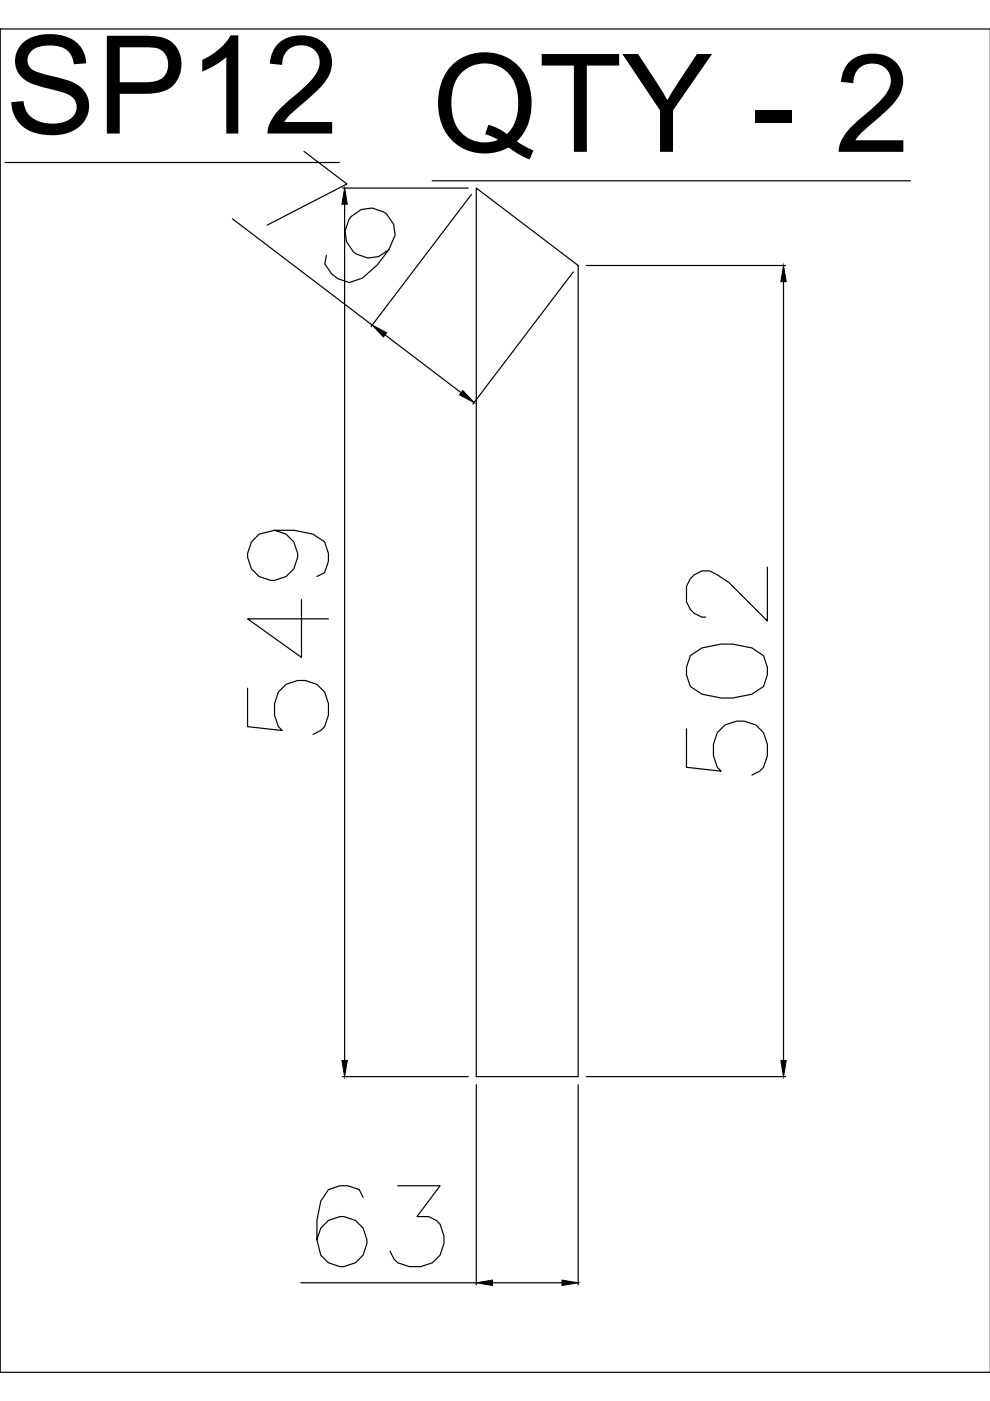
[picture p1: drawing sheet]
<svg xmlns="http://www.w3.org/2000/svg" width="210mm" height="297mm" viewBox="0 0 210 297" stroke-linecap="round" stroke-linejoin="round" font-family="sans-serif">
<defs><g id="words">
<text font-size="29" x="1.1" y="28.3">SP12 QTY - 2</text>
</g></defs>
<!-- layer: 0 -->
<g fill="none" stroke="#000" stroke-width=".25">
<path d="M0 6.1h.1M0 6.1v284.9h210M0 6.1v284.9M0 6.1h210M1.1 34.5h70.9M64.5 32.1l9.1 6.9-16.9 8.7M72.6 39.9h26.7M91.6 38.3h101.4M101 39.9l21.6 16.4v172h-21.6zM49.3 46.4l29.6 22.5M73.1 43.3v181.5M82.4 52.9l-2.1 1.5-2.3 .3-2.4-.8-.7-.5-1.4-2.1a5.3 5.3 0 0 1 4.2-7.2 5.3 5.3 0 0 1 6.1 5.8l-1.4 3-2.4 3.3-3.1 2.7-2.8 1-2.5-.8-1.3-1-1.4-2.1 .3-1.8"/>
<path d="M99.9 41.2l-21.2 28.1M121.5 57.7l-21.2 28M124.3 56.3h42.2M166.1 59.7v165.1M81.6 71l16.2 12.3M58.2 112.4a5.3 5.3 0 0 1 4.9 5.7l-.8 2.5-1.6 1.6-2.5 .8h-.8l-2.5-.8-1.6-1.6-.8-2.5v-.8l.8-2.4 1.6-1.7 3.3-.8h4.1l4.1 .8 2.4 1.7 .8 2.4v1.7l-.8 2.4-1.6 .8M63.9 127.1v12.3l-11.4-8.2h17.1M146.4 139l2.4-1.6 4.1-.8h2.5l4 .8 2.5 1.6 .8 2.5v1.6l-.8 2.4-2.5 1.7-4 .8h-2.5l-4.1-.8-2.4-1.7-.8-2.4v-1.6zM162.7 120.2v11.5l-8.2-8.2-2.4-1.6a4.1 4.1 0 0 0-6.5 2.4v3.3a4.2 4.2 0 0 0 4 3.2M52.5 145.9v8.2l7.3 .8-.8-.8-.8-2.5v-2.4a5.5 5.5 0 0 1 6.5-4.9l2.5 .8 1.6 1.6 .8 2.5v2.4l-.8 2.5-.8 .8-1.6 .8M145.6 154.5v8.2l7.3 .8-.8-.8-.8-2.5v-2.4a5.5 5.5 0 0 1 6.5-4.9l2.5 .8 1.6 1.6 .8 2.5v2.4l-.8 2.5-.8 .8-1.7 .8M72.6 228.3h26.7"/>
<path d="M101 230v42.4M122.6 230v42.4M124.3 228.3h42.2M77 253.9l-.8-1.7-2.5-.8h-1.6l-2.5 .8-1.6 2.5-.8 4v4.1l.8 3.3a5.3 5.3 0 0 0 9 0l.8-2.5a5.3 5.3 0 0 0-4.9-5.7 5.3 5.3 0 0 0-5.7 4.9M84.3 251.4h9l-4.9 6.5h2.5l1.6 .8 .8 .9a6.2 6.2 0 0 1-1.6 8.1l-2.5 .8h-2.4l-2.5-.8-.8-.8-.8-1.6M63.8 272h37.2M104.4 272h14.8"/>
</g>
<path d="M73.1 39.9l.5 3.4h-1.1zM166.1 56.3l.6 3.4h-1.1zM78.9 68.9l3.1 1.6-.7 1zM98.1 82.8l2.4 2.5-3.1-1.6zM72.5 224.8h1.1l-.5 3.5zM165.6 224.8h1.1l-.6 3.5zM101 272l3.4-.6v1.1zM119.2 271.4l3.4 .6-3.4 .5z" fill="#000" stroke="#000" stroke-width=".21"/>
<use href="#words"/>
</svg>
